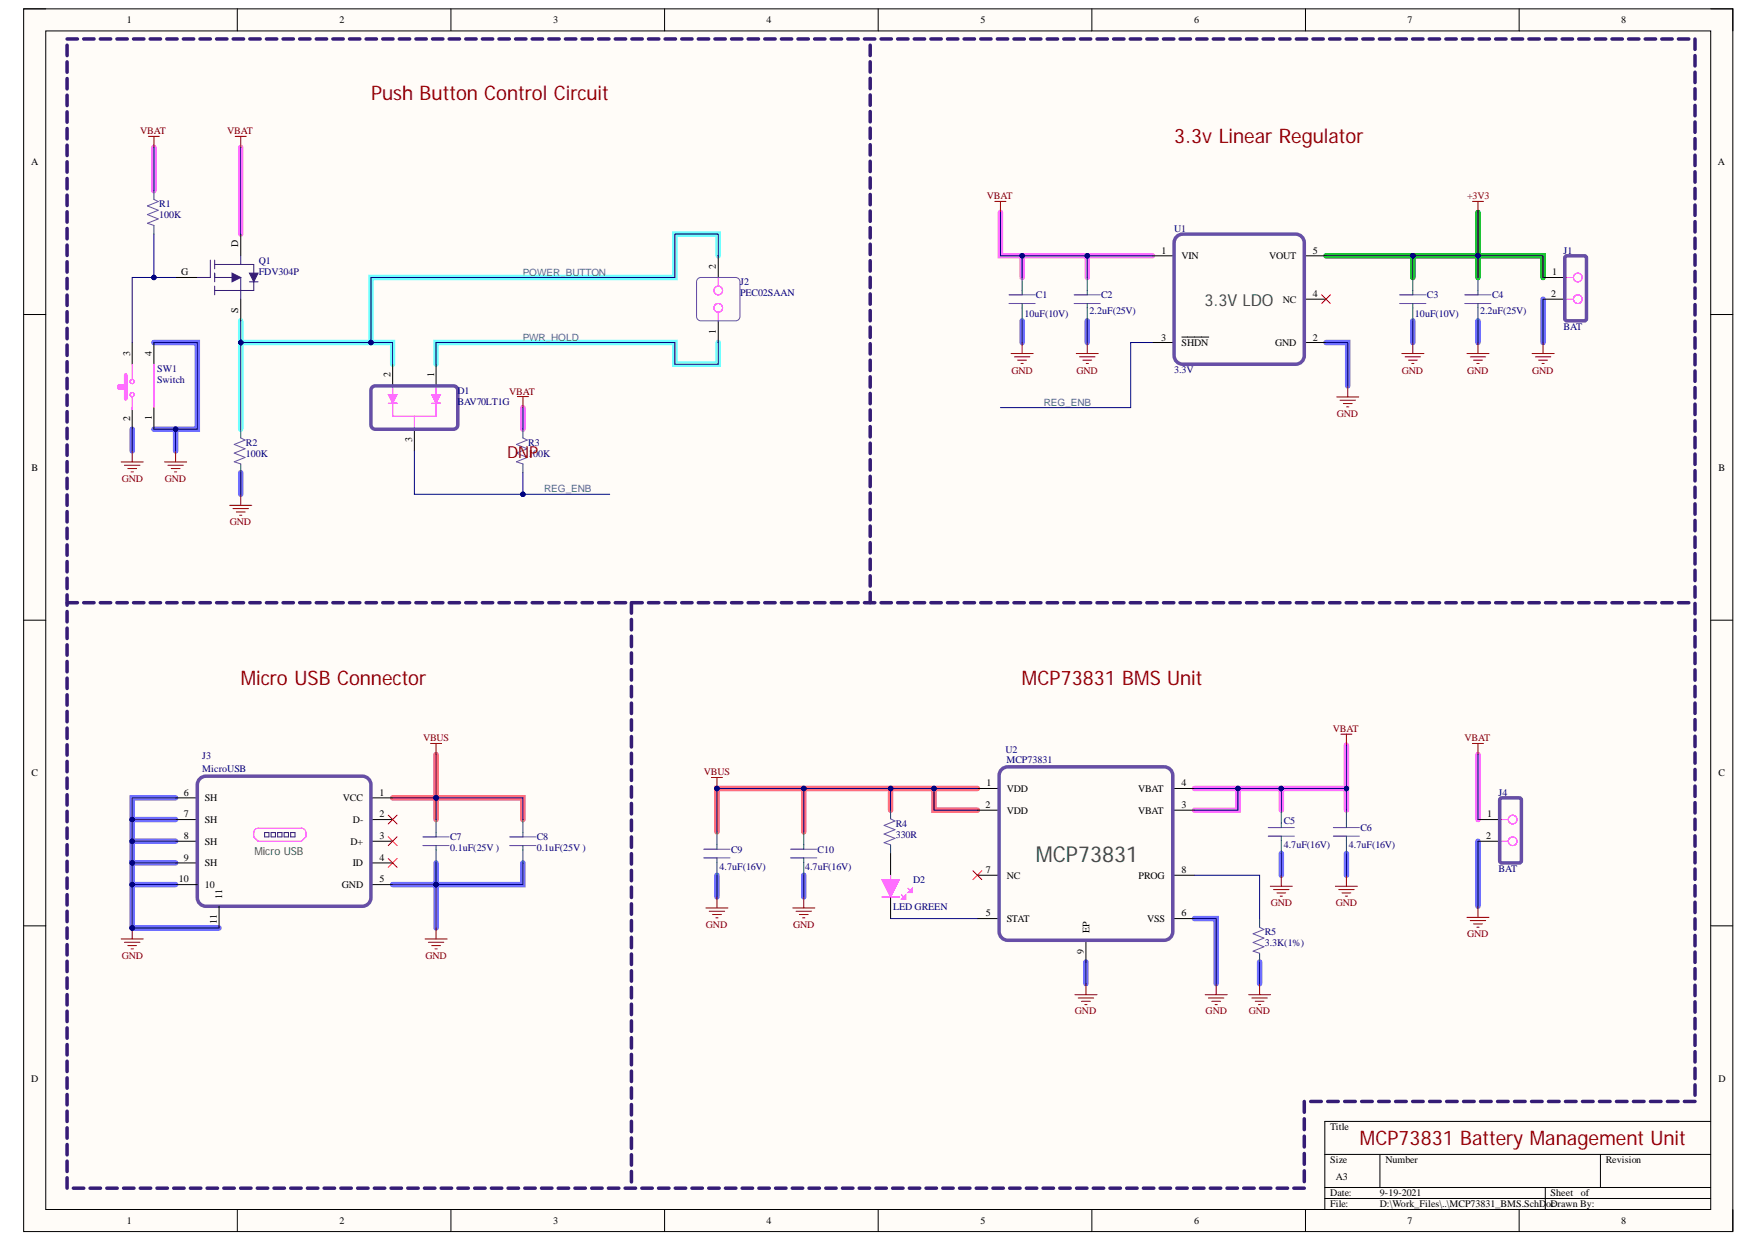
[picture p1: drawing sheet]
<svg xmlns="http://www.w3.org/2000/svg" width="297mm" height="210mm" viewBox="0 0 297 210" stroke-linecap="round" stroke-linejoin="round" font-family="sans-serif">
<defs><g id="words">
<text font-size="3.7" fill="#38761d" x="175" y="145.7">MCP73831</text>
<g font-size="3.4" fill="#980000">
<text x="62.7" y="16.9">Push Button Control Circuit</text>
<text x="198.4" y="24.2">3.3v Linear Regulator</text>
<text x="40.7" y="115.8">Micro USB Connector</text>
<text x="172.7" y="115.8">MCP73831 BMS Unit</text>
<text x="229.8" y="193.5">MCP73831 Battery Management Unit</text>
</g>
<text font-size="2.8" fill="#38761d" x="203.5" y="51.6">3.3V LDO</text>
<text font-size="2.8" fill="#980000" x="85.7" y="77.3">DNP</text>
<text font-size="1.9" fill="#38761d" x="43" y="144.5">Micro USB</text>
<g font-size="1.7">
<text x="21.4" y="3.9">1</text>
<text x="57.4" y="3.9">2</text>
<text x="93.5" y="3.9">3</text>
<text x="129.5" y="3.9">4</text>
<text x="165.6" y="3.9">5</text>
<text x="201.8" y="3.9">6</text>
<text x="237.8" y="3.9">7</text>
<text x="273.9" y="3.9">8</text>
<text x="5.2" y="27.9">A</text>
<text x="290.3" y="27.9">A</text>
<text x="40.3" y="41.8" transform="rotate(-90 40.3 41.8)">D</text>
<text x="30.6" y="46.5">G</text>
<text x="121" y="45.4" transform="rotate(-90 121 45.4)">2</text>
<text x="196.3" y="42.9">1</text>
<text x="199.7" y="43.8">VIN</text>
<text x="214.5" y="43.8">VOUT</text>
<text x="221.8" y="42.9">5</text>
<text x="262.3" y="46.5">1</text>
<text x="40.3" y="52.9" transform="rotate(-90 40.3 52.9)">S</text>
<text x="216.7" y="51.1">NC</text>
<text x="221.8" y="50.2">4</text>
<text x="262.1" y="50.2">2</text>
<text x="121" y="56.4" transform="rotate(-90 121 56.4)">1</text>
<text x="196.2" y="57.6">3</text>
<text x="199.7" y="58.5">SHDN</text>
<text x="215.5" y="58.5">GND</text>
<text x="221.8" y="57.6">2</text>
<text x="22" y="60.1" transform="rotate(-90 22 60.1)">3</text>
<text x="25.6" y="60.1" transform="rotate(-90 25.6 60.1)">4</text>
<text x="66" y="63.7" transform="rotate(-90 66 63.7)">2</text>
<text x="73.3" y="63.7" transform="rotate(-90 73.3 63.7)">1</text>
<text x="22" y="71.2" transform="rotate(-90 22 71.2)">2</text>
<text x="25.6" y="71" transform="rotate(-90 25.6 71)">1</text>
<text x="69.6" y="74.7" transform="rotate(-90 69.6 74.7)">3</text>
<text x="5.3" y="79.5">B</text>
<text x="290.3" y="79.5">B</text>
<text x="5.3" y="131.2">C</text>
<text x="290.3" y="131.2">C</text>
<text x="31" y="134.5">6</text>
<text x="34.6" y="135.4">SH</text>
<text x="57.9" y="135.4">VCC</text>
<text x="64.1" y="134.5">1</text>
<text x="166.5" y="136.6">2</text>
<text x="166.7" y="132.9">1</text>
<text x="170.1" y="133.8">VDD</text>
<text x="170.1" y="137.5">VDD</text>
<text x="192.3" y="137.5">VBAT</text>
<text x="192.3" y="133.8">VBAT</text>
<text x="199.7" y="136.6">3</text>
<text x="199.7" y="132.9">4</text>
<text x="31" y="138.1">7</text>
<text x="31" y="141.8">8</text>
<text x="34.6" y="139">SH</text>
<text x="34.6" y="142.8">SH</text>
<text x="59.2" y="142.8">D+</text>
<text x="59.6" y="139">D-</text>
<text x="64.1" y="138.1">2</text>
<text x="64.1" y="141.8">3</text>
<text x="251.1" y="141.8">2</text>
<text x="251.3" y="138.1">1</text>
<text x="30.2" y="149.1">10</text>
<text x="31" y="145.5">9</text>
<text x="34.6" y="146.4">SH</text>
<text x="59.6" y="146.4">ID</text>
<text x="64.1" y="145.5">4</text>
<text x="64.1" y="149.1">5</text>
<text x="166.6" y="147.6">7</text>
<text x="170.1" y="148.5">NC</text>
<text x="192.4" y="148.5">PROG</text>
<text x="199.7" y="147.6">8</text>
<text x="34.6" y="150">10</text>
<text x="37.6" y="151.9" transform="rotate(-90 37.6 151.9)">11</text>
<text x="57.8" y="150">GND</text>
<text x="166.6" y="154.9">5</text>
<text x="170.1" y="155.8">STAT</text>
<text x="193.8" y="155.8">VSS</text>
<text x="199.7" y="154.9">6</text>
<text x="36.6" y="156.1" transform="rotate(-90 36.6 156.1)">11</text>
<text x="183.2" y="161.2" transform="rotate(-90 183.2 161.2)">9</text>
<text x="184.1" y="157.6" transform="rotate(-90 184.1 157.6)">EP</text>
<text x="5.2" y="182.8">D</text>
<text x="290.3" y="182.8">D</text>
<text x="224.8" y="191">Title</text>
<text x="224.8" y="196.6">Size</text>
<text x="234.1" y="196.6">Number</text>
<text x="271.3" y="196.6">Revision</text>
<text x="224.8" y="202.2">Date:</text>
<text x="225.7" y="199.4">A3</text>
<text x="233.2" y="202.2">9-19-2021</text>
<text x="262" y="202.2">Sheet</text>
<text x="267.1" y="202.2">of</text>
<text x="21.4" y="206.8">1</text>
<text x="57.4" y="206.8">2</text>
<text x="93.5" y="206.8">3</text>
<text x="129.5" y="206.8">4</text>
<text x="165.6" y="206.8">5</text>
<text x="201.8" y="206.8">6</text>
<text x="224.8" y="204.1">File:</text>
<text x="233.2" y="204.1">D:\Work_Files\..\MCP73831_BMS.SchD</text>
<text x="237.8" y="206.8">7</text>
<text x="261.3" y="204.1">oDrawn By:</text>
<text x="262" y="204.1">c</text>
<text x="273.9" y="206.8">8</text>
</g>
<g font-size="1.7" fill="#800000">
<text x="23.7" y="22.7">VBAT</text>
<text x="38.4" y="22.7">VBAT</text>
<text x="166.7" y="33.6">VBAT</text>
<text x="247.9" y="33.6">+3V3</text>
<text x="170.9" y="63.1">GND</text>
<text x="181.9" y="63.1">GND</text>
<text x="236.9" y="63.1">GND</text>
<text x="247.9" y="63.1">GND</text>
<text x="258.9" y="63.1">GND</text>
<text x="86" y="66.7">VBAT</text>
<text x="225.9" y="70.4">GND</text>
<text x="20.6" y="81.4">GND</text>
<text x="27.8" y="81.4">GND</text>
<text x="38.8" y="88.8">GND</text>
<text x="71.5" y="125.3">VBUS</text>
<text x="225.2" y="123.7">VBAT</text>
<text x="247.4" y="125.3">VBAT</text>
<text x="118.9" y="131">VBUS</text>
<text x="214.7" y="153.2">GND</text>
<text x="225.7" y="153.2">GND</text>
<text x="119.3" y="156.8">GND</text>
<text x="134" y="156.8">GND</text>
<text x="247.9" y="158.4">GND</text>
<text x="20.6" y="162">GND</text>
<text x="71.9" y="162">GND</text>
<text x="181.6" y="171.4">GND</text>
<text x="203.7" y="171.4">GND</text>
<text x="211" y="171.4">GND</text>
</g>
<g font-size="1.7" fill="#000080">
<text x="26.9" y="35">R1</text>
<text x="26.9" y="36.9">100K</text>
<text x="198.4" y="39.2">U1</text>
<text x="43.7" y="44.5">Q1</text>
<text x="43.7" y="46.4">FDV304P</text>
<text x="264.2" y="42.9">J1</text>
<text x="125" y="48.2">J2</text>
<text x="125" y="50">PEC02SAAN</text>
<text x="173.1" y="53.5">10uF(10V)</text>
<text x="175" y="50.4">C1</text>
<text x="184.1" y="53.1">2.2uF(25V)</text>
<text x="186" y="50.4">C2</text>
<text x="239.1" y="53.5">10uF(10V)</text>
<text x="241.1" y="50.4">C3</text>
<text x="250.1" y="53.1">2.2uF(25V)</text>
<text x="252.1" y="50.4">C4</text>
<text x="264.2" y="55.7">BAT</text>
<text x="26.6" y="62.9">SW1</text>
<text x="26.6" y="64.7">Switch</text>
<text x="198.4" y="63.1">3.3V</text>
<text x="77.3" y="66.5">D1</text>
<text x="77.3" y="68.4">BAV70LT1G</text>
<text x="41.5" y="75.3">R2</text>
<text x="41.5" y="77.2">100K</text>
<text x="89.3" y="75.3">R3</text>
<text x="89.3" y="77.2">100K</text>
<text x="34.2" y="128.2">J3</text>
<text x="34.2" y="130.5">MicroUSB</text>
<text x="169.9" y="127.3">U2</text>
<text x="170" y="129">MCP73831</text>
<text x="253.2" y="134.5">J4</text>
<text x="76.1" y="142">C7</text>
<text x="76.1" y="143.9">0.1uF(25V )</text>
<text x="90.7" y="142">C8</text>
<text x="90.7" y="143.9">0.1uF(25V )</text>
<text x="151.3" y="139.7">R4</text>
<text x="151.3" y="141.6">330R</text>
<text x="216.9" y="139.2">C5</text>
<text x="216.9" y="143.3">4.7uF(16V)</text>
<text x="227.9" y="143.3">4.7uF(16V)</text>
<text x="229.9" y="140.4">C6</text>
<text x="121.6" y="147">4.7uF(16V)</text>
<text x="123.5" y="144.1">C9</text>
<text x="136" y="147">4.7uF(16V)</text>
<text x="138.1" y="144.1">C10</text>
<text x="154.3" y="149.2">D2</text>
<text x="253.2" y="147.3">BAT</text>
<text x="150.9" y="153.8">LED GREEN</text>
<text x="213.7" y="158">R5</text>
<text x="213.7" y="159.8">3.3K(1%)</text>
</g>
<g font-size="1.7" fill="#45818e">
<text x="88.3" y="46.6">POWER_BUTTON</text>
<text x="88.3" y="57.6">PWR_HOLD</text>
<text x="176.4" y="68.6">REG_ENB</text>
<text x="92" y="83.2">REG_ENB</text>
</g>
</g></defs>
<path d="M4 1.5h288.8v206.6h-288.8z" fill-rule="evenodd" fill="#fffcf8"/>
<path d="M4 1.5h288.8v206.6h-288.8z" fill="none" stroke="#000" stroke-width=".17"/>
<path d="M7.7 5.2h281.4v199.2h-281.4z" fill-rule="evenodd" fill="#fffcf8"/>
<g fill="none" stroke="#000" stroke-width=".17">
<path d="M4 1.5h3.7M7.7 5.2h281.4v199.2h-281.4zM40.1 1.5v3.7M76.2 1.5v3.7M112.3 1.5v3.7M148.4 1.5v3.7M184.5 1.5v3.7M220.6 1.5v3.7M256.7 1.5v3.7M289.1 1.5h3.7v3.7M4 53.2h3.7M289.1 53.2h3.7"/>
<path d="M4 104.8h3.7M289.1 104.8h3.7M165.1 133.3h3.7M165.1 136.9h3.7M198.2 133.3h3.6M198.2 136.9h3.6M4 156.5h3.7M150.5 144.3v3.6M150.5 151.6v3.6M165.1 155.2h3.7M165.1 147.9h3.7M183.5 158.9v3.7"/>
<path d="M198.2 155.2h3.6M198.2 147.9h3.6M289.1 156.5h3.7M223.8 195.1h65.3M233.2 195.1v5.6M270.4 195.1v5.6M289.1 189.5h-65.3v14.9M40.1 204.4v3.7M76.2 204.4v3.7M112.3 204.4v3.7M148.4 204.4v3.7M184.5 204.4v3.7"/>
<path d="M220.6 204.4v3.7M223.8 200.7h65.3M223.8 202.6h65.3M256.7 204.4v3.7M261.1 200.7v3.7M292.8 204.4v3.7"/>
</g>
<g fill="none" stroke="#6e6eff" stroke-width=".93">
<path d="M26 57.9h7.3v14.6h-7.3M172.7 54.2v3.7M183.7 54.2v3.7M224 57.9h3.7v7.3M238.7 54.2v3.7M249.7 54.2v3.7M260.7 50.6v7.3M22.3 72.5v3.7M29.7 72.5v3.7M40.7 79.9v3.6M22.3 138.5h7.4M29.7 134.8h-7.4v11"/>
<path d="M22.3 142.2h7.4M22.3 149.5h7.4M29.7 145.8h-7.4v11h14.7M66.3 149.5h7.4v7.3M73.7 145.8v3.7h14.7v-3.7M121.1 147.9v3.7M135.8 147.9v3.7M201.8 155.2h3.7v11M216.5 144.3v3.6M227.5 144.3v3.6M249.7 142.2v11M183.5 162.6v3.6"/>
<path d="M212.8 162.6v3.6"/>
</g>
<path d="M73.7 127.5v7.3h-7.4M73.7 138.5v-3.7h14.7v3.7M135.8 133.3v7.3M150.5 133.3v3.6M157.8 133.3v3.6h7.3M165.1 133.3h-44v7.3" fill="none" stroke="#ff6e6e" stroke-width=".93"/>
<path d="M26 24.9v7.3M40.7 24.9v14.7M169 35.9v7.3h25.7M172.7 43.2v3.7M183.7 43.2v3.7M88.4 68.9v3.6M201.8 133.3h25.7v3.6M209.2 133.3v3.6h-7.4M216.5 133.3v3.6M227.5 125.9v7.4M249.7 127.5v11" fill="none" stroke="#ff6eff" stroke-width=".93"/>
<path d="M40.7 57.9h25.6v3.7M40.7 54.2v18.3M121.4 57.9v3.7h-7.4v-3.7h-40.3v3.7M121.4 43.2v-3.6h-7.4v7.3h-51.3v11" fill="none" stroke="#6effff" stroke-width=".93"/>
<path d="M249.7 35.9v7.3h11v3.7M224 43.2h25.7v3.7M238.7 43.2v3.7" fill="none" stroke="#00be00" stroke-width=".93"/>
<path d="M169.1 130.2l.7-.5 .5-.1h26.4a1.46 1.46 0 0 1 1.5 1.5v26.3a1.47 1.47 0 0 1-1.5 1.5h-26.4a1.47 1.47 0 0 1-1.5-1.5v-26.3z" fill="none" stroke="#674ea7" stroke-width=".59"/>
<g fill="none" stroke="#800000" stroke-width=".17">
<path d="M119.3 153.4h3.7M119.8 154h2.6M120.4 154.6h1.5M121 155.1h.3M121.1 151.6v1.8M133.9 153.4h3.8M134.5 154h2.6M135.1 154.6h1.5M135.6 155.1h.4M135.8 151.6v1.8M181.6 168.1h3.8M182.2 168.7h2.6"/>
<path d="M182.7 169.2h1.5M183.3 169.8h.4M183.5 166.2v1.9M203.6 168.1h3.8M204.2 168.7h2.6M204.7 169.2h1.5M205.3 169.8h.4M205.5 166.2v1.9"/>
</g>
<path d="M164.4 147.2l1.5 1.5M165.9 147.2l-1.5 1.5" fill="none" stroke="#f00" stroke-width=".17"/>
<path d="M150.5 136.9v1.5M121.1 140.6v2.9M121.1 145v2.9M135.8 140.6v2.9M135.8 145v2.9M150.5 142.8v1.5" fill="none" stroke="#134f5c" stroke-width=".17"/>
<path d="M150.5 138.4l.7 .4-1.8 .7 1.8 .7-1.8 .8 1.8 .7-1.8 .7 1.1 .4M118.9 143.5h4.4M118.9 145h4.4M133.6 143.5h4.4M133.6 145h4.4" fill="none" stroke="#674ea7" stroke-width=".17"/>
<path d="M150.5 147.9v3.7" fill="none" stroke="#f0f" stroke-width=".17"/>
<path d="M149 148.7h2.9h-1.4h1.4l-1.4 2.9z" fill-rule="evenodd" fill="#f0f"/>
<path d="M149 148.7h2.9h-1.4h1.4l-1.4 2.9zM149 151.6h2.9M152.3 151.2l.7 .7" fill="none" stroke="#f0f" stroke-width=".17"/>
<path d="M153 151.2v.7h-.7z" fill="#f0f"/>
<path d="M153 151.2v.7h-.7zM153.4 150.1l.7 .8" fill="none" stroke="#f0f" stroke-width=".17"/>
<path d="M154.1 150.1v.8h-.7z" fill="#f0f"/>
<path d="M154.1 150.1v.8h-.7z" fill="none" stroke="#f0f" stroke-width=".17"/>
<path d="M216.5 136.9v3M227.5 136.9v3M212.8 155.2v1.5M216.5 141.3v3M227.5 141.3v3M212.8 161.1v1.5" fill="none" stroke="#134f5c" stroke-width=".17"/>
<path d="M214.3 139.9h4.4M225.3 139.9h4.4M212.8 156.7l.8 .4-1.9 .7 1.9 .7-1.9 .8 1.9 .7-1.9 .8 1.1 .3M214.3 141.3h4.4M225.3 141.3h4.4" fill="none" stroke="#674ea7" stroke-width=".17"/>
<g fill="none" stroke="#800000" stroke-width=".17">
<path d="M120.2 131.4h1.9M121.1 131.4v1.9M226.6 124.1h1.8M227.5 124.1v1.8M214.6 149.8h3.8M215.2 150.3h2.6M215.7 150.9h1.5M216.3 151.5h.4M216.5 147.9v1.9M225.6 149.8h3.8M226.2 150.3h2.6M226.8 150.9h1.4"/>
<path d="M227.3 151.5h.4M227.5 147.9v1.9M211 168.1h3.7M211.5 168.7h2.6M212.1 169.2h1.5M212.6 169.8h.4M212.8 166.2v1.9"/>
</g>
<circle cx="121.1" cy="133.3" r=".37" fill="#000080"/>
<circle cx="121.1" cy="133.3" r=".37" fill="none" stroke="#000080" stroke-width=".17"/>
<path d="M40.7 39.6v3.6M29.7 46.9h3.6M40.7 50.6v3.6" fill="none" stroke="#000" stroke-width=".17"/>
<path d="M35.5 44v2.9h-2.2M36.3 44v1.4M36.3 46.2v1.4M36.3 48.4v1.4M36.3 46.9h4.4v3.7M36.3 49.1h4.4M40.7 43.2v1.5h-4.4" fill="none" stroke="#351c75" stroke-width=".17"/>
<path d="M39.2 46.2l1.5 .7-1.5 .7z" fill="#351c75"/>
<path d="M39.2 46.2l1.5 .7-1.5 .7zM40.7 44.7h2.2v4.4h-2.2" fill="none" stroke="#351c75" stroke-width=".17"/>
<path d="M42.1 46.2h1.5l-.7 1.4z" fill="#351c75"/>
<path d="M42.1 46.2h1.5l-.7 1.4zM42.1 47.6h1.5" fill="none" stroke="#351c75" stroke-width=".17"/>
<path d="M66.3 61.6v3.6M70 72.5v3.7M73.7 61.6v3.6" fill="none" stroke="#000" stroke-width=".17"/>
<path d="M66.3 65.2v5.1h7.4v-5.1M70 70.3v2.2" fill="none" stroke="#f0f" stroke-width=".17"/>
<path d="M72.9 66.7h1.5h-.7h.7l-.7 1.4z" fill-rule="evenodd" fill="#f0f"/>
<path d="M72.9 66.7h1.5h-.7h.7l-.7 1.4z" fill="none" stroke="#f0f" stroke-width=".17"/>
<path d="M65.6 66.7h1.5h-.8h.8l-.8 1.4z" fill-rule="evenodd" fill="#f0f"/>
<g fill="none" stroke="#f0f" stroke-width=".17">
<path d="M22.3 61.6v2.5M22.3 67v2.2M26 61.6v7.3M65.6 66.7h1.5h-.8h.8l-.8 1.4zM65.6 68.1h1.5M72.9 68.1h1.5M253.4 138.5h1.5M43.1 140.2l.5-.2h7.3a.74 .74 0 0 1 .8 .7v.7l-.8 .8h-7.3l-.7-.8v-.7zM253.4 142.2h1.5"/>
<circle cx="22.3" cy="64.5" r=".35"/>
<circle cx="22.3" cy="66.7" r=".35"/>
<circle cx="255.6" cy="138.5" r=".73"/>
<circle cx="255.6" cy="142.2" r=".73"/>
</g>
<path d="M199 39.8l.8-.2h19.1a1.46 1.46 0 0 1 1.5 1.4v19.1a1.46 1.46 0 0 1-1.5 1.5h-19.1a1.46 1.46 0 0 1-1.4-1.5v-19.1l.1-.4zM62.9 65.4l.5-.2h13.2a.73 .73 0 0 1 .7 .8v5.8a.73 .73 0 0 1-.7 .7h-13.2a.74 .74 0 0 1-.7-.7v-5.8zM33.6 131.8l.7-.5 .5-.1h26.4a1.47 1.47 0 0 1 1.5 1.4v19.1a1.46 1.46 0 0 1-1.5 1.5h-26.4a1.47 1.47 0 0 1-1.5-1.5v-19.1zM253.6 134.9l3.1-.1 .3 .2 .1 10.5-.2 .3h-3.1l-.4-.1v-10.5z" fill="none" stroke="#674ea7" stroke-width=".59"/>
<path d="M172.7 46.9v2.9M172.7 51.3v2.9M183.7 46.9v2.9M183.7 51.3v2.9M238.7 46.9v2.9M238.7 51.3v2.9M249.7 46.9v2.9M249.7 51.3v2.9M40.7 72.5v1.5M40.7 78.4v1.5M88.4 72.5v1.5M88.4 78.4v1.5" fill="none" stroke="#134f5c" stroke-width=".17"/>
<path d="M170.5 49.8h4.4M170.5 51.3h4.4M181.5 49.8h4.4M181.5 51.3h4.4M236.5 49.8h4.4M236.5 51.3h4.4M247.5 49.8h4.4M247.5 51.3h4.4M40.7 74l.7 .4-1.8 .7 1.8 .7-1.8 .8 1.8 .7-1.8 .7 1.1 .4M88.4 74l.7 .4-1.8 .7 1.8 .7-1.8 .8 1.8 .7-1.8 .7 1.1 .4" fill="none" stroke="#674ea7" stroke-width=".17"/>
<g fill="none" stroke="#800000" stroke-width=".17">
<path d="M25.1 23h1.8M26 23v1.9M168.1 34h1.9M169 34v1.9M248.8 34h1.9M249.7 34v1.9M170.8 59.7h3.8M172.7 57.9v1.8M181.8 59.7h3.8M183.7 57.9v1.8M236.9 59.7h3.7M238.7 57.9v1.8"/>
<path d="M247.9 59.7h3.7M249.7 57.9v1.8M20.5 78.1h3.7M21 78.6h2.6M21.6 79.2h1.5M22.1 79.8h.4M22.3 76.2v1.9M27.8 78.1h3.7M28.4 78.6h2.6M28.9 79.2h1.5M29.5 79.8h.4M29.7 76.2v1.9"/>
<path d="M87.4 67h1.9M88.4 67v1.9M171.4 60.3h2.6M172 60.9h1.4M172.5 61.4h.4M182.4 60.3h2.6M183 60.9h1.5M183.5 61.4h.4M225.9 67.1h3.7M226.4 67.6h2.6M227 68.2h1.5M227.5 68.8h.4"/>
<path d="M227.7 65.2v1.9M237.4 60.3h2.6M238 60.9h1.5M238.5 61.4h.4M248.4 60.3h2.6M249 60.9h1.5M249.5 61.4h.4M38.8 85.4h3.7M39.4 86h2.6M39.9 86.5h1.5M40.5 87.1h.4M40.7 83.5v1.9"/>
<path d="M248.8 125.6h1.9M249.7 125.6v1.9M20.5 158.7h3.7M21 159.3h2.6M21.6 159.8h1.5M22.3 156.8v1.9M247.9 155h3.7M248.4 155.6h2.6M249 156.1h1.5M249.5 156.7h.4M249.7 153.2v1.8M22.1 160.4h.4"/>
</g>
<g fill="none" stroke="#000" stroke-width=".17">
<path d="M22.3 57.9v3.7M26 57.9v3.7M194.7 43.2h3.7M194.7 57.9h3.7M199.7 57h4.5M220.4 43.2h3.6M220.4 57.9h3.6M220.4 50.6h3.6M22.3 68.9v3.6M26 68.9v3.6M29.7 138.5h3.6M29.7 134.8h3.6"/>
<path d="M62.7 138.5h3.6M62.7 134.8h3.6M249.7 138.5h3.7M29.7 142.2h3.6M29.7 145.8h3.6M29.7 149.5h3.6M37 153.2v3.6M62.7 142.2h3.6M62.7 145.8h3.6M62.7 149.5h3.6M249.7 142.2h3.7"/>
</g>
<path d="M21.2 63.4v4M21.2 65.2h-1.1v.4h1.1" fill="none" stroke="#f0f" stroke-width=".59"/>
<path d="M223.3 49.8l1.5 1.5M224.8 49.8l-1.5 1.5" fill="none" stroke="#f00" stroke-width=".17"/>
<path d="M44.7 140.7h.7v.7h-.7zM45.8 140.7h.7v.7h-.7zM46.9 140.7h.7v.7h-.7zM48 140.7h.7v.7h-.7zM49.1 140.7h.7v.7h-.7z" fill="none" stroke="#351c75" stroke-width=".17"/>
<circle cx="22.3" cy="156.8" r=".37" fill="#000080"/>
<g fill="none" stroke="#000080" stroke-width=".17">
<path d="M157.8 133.3v3.6h7.3M121.1 147.9v3.7M135.8 147.9v3.7M201.8 155.2h3.7v11M183.5 162.6v3.6"/>
<circle cx="22.3" cy="156.8" r=".37"/>
</g>
<g fill="none" stroke="#800000" stroke-width=".17">
<path d="M39.7 23h1.9M40.7 23v1.9M258.9 59.7h3.7M260.7 57.9v1.8M259.4 60.3h2.6M260 60.9h1.5M260.5 61.4h.4M72.7 125.6h1.9M73.7 125.6v1.9M71.8 158.7h3.7M72.4 159.3h2.6M72.9 159.8h1.5"/>
<path d="M73.7 156.8v1.9M73.5 160.4h.4"/>
</g>
<path d="M65.6 137.8l1.5 1.5M67.1 137.8l-1.5 1.5M65.6 145.1l1.5 1.5M65.6 141.4l1.5 1.5M67.1 145.1l-1.5 1.5M67.1 141.4l-1.5 1.5" fill="none" stroke="#f00" stroke-width=".17"/>
<path d="M26 32.2v1.5M26 38.1v1.5M73.7 138.5v2.9M88.4 138.5v2.9M73.7 142.9v2.9M88.4 142.9v2.9" fill="none" stroke="#134f5c" stroke-width=".17"/>
<path d="M26 33.7l.7 .4-1.8 .7 1.8 .7-1.8 .8 1.8 .7-1.8 .7 1.1 .4M71.5 141.4h4.4M71.5 142.9h4.4M86.2 141.4h4.4M86.2 142.9h4.4" fill="none" stroke="#674ea7" stroke-width=".17"/>
<path d="M260.7 46.9h3.7M260.7 50.6h3.7" fill="none" stroke="#000" stroke-width=".17"/>
<g fill="none" stroke="#f0f" stroke-width=".17">
<path d="M264.4 46.9h1.5M264.4 50.6h1.5"/>
<circle cx="266.6" cy="50.6" r=".74"/>
<circle cx="266.6" cy="46.9" r=".74"/>
<circle cx="266.6" cy="46.9" r=".73"/>
<circle cx="266.6" cy="50.6" r=".73"/>
</g>
<path d="M264.4 43.4l.4-.2h2.9l.3 .2 .1 10.5-.2 .3h-3.1l-.4-.2z" fill="none" stroke="#674ea7" stroke-width=".59"/>
<circle cx="157.8" cy="133.3" r=".37" fill="#000080"/>
<g fill="none" stroke="#000080" stroke-width=".17">
<path d="M135.8 133.3v7.3"/>
<circle cx="157.8" cy="133.3" r=".37"/>
</g>
<circle cx="135.8" cy="133.3" r=".37" fill="#000080"/>
<g fill="none" stroke="#000080" stroke-width=".17">
<path d="M150.5 133.3v3.6"/>
<circle cx="135.8" cy="133.3" r=".37"/>
</g>
<circle cx="150.5" cy="133.3" r=".37" fill="#000080"/>
<g fill="none" stroke="#000080" stroke-width=".17">
<path d="M209.2 133.3v3.6h-7.4M150.5 155.2h14.6"/>
<circle cx="150.5" cy="133.3" r=".37"/>
</g>
<circle cx="209.2" cy="133.3" r=".37" fill="#000080"/>
<g fill="none" stroke="#000080" stroke-width=".17">
<path d="M216.5 133.3v3.6M201.8 147.9h11v7.3M212.8 162.6v3.6"/>
<circle cx="209.2" cy="133.3" r=".37"/>
</g>
<circle cx="216.5" cy="133.3" r=".37" fill="#000080"/>
<g fill="none" stroke="#000080" stroke-width=".17">
<path d="M227.5 125.9v7.4M216.5 144.3v3.6M227.5 144.3v3.6"/>
<circle cx="216.5" cy="133.3" r=".37"/>
</g>
<circle cx="227.5" cy="133.3" r=".37" fill="#000080"/>
<g fill="none" stroke="#000080" stroke-width=".17">
<path d="M22.3 72.5v3.7M40.7 79.9v3.6M88.4 79.9v3.6"/>
<circle cx="227.5" cy="133.3" r=".37"/>
</g>
<circle cx="88.4" cy="83.5" r=".37" fill="#000080"/>
<g fill="none" stroke="#000080" stroke-width=".17">
<path d="M40.7 57.9h25.6v3.7M88.4 68.9v3.6"/>
<circle cx="88.4" cy="83.5" r=".37"/>
</g>
<circle cx="40.7" cy="57.9" r=".37" fill="#000080"/>
<circle cx="40.7" cy="57.9" r=".37" fill="none" stroke="#000080" stroke-width=".17"/>
<circle cx="62.7" cy="57.9" r=".37" fill="#000080"/>
<g fill="none" stroke="#000080" stroke-width=".17">
<path d="M70 76.2v7.3h33"/>
<circle cx="62.7" cy="57.9" r=".37"/>
</g>
<circle cx="88.4" cy="83.5" r=".37" fill="#000080"/>
<g fill="none" stroke="#000080" stroke-width=".17">
<path d="M40.7 54.2v18.3"/>
<circle cx="88.4" cy="83.5" r=".37"/>
</g>
<circle cx="40.7" cy="57.9" r=".37" fill="#000080"/>
<g fill="none" stroke="#000080" stroke-width=".17">
<path d="M26 57.9h7.3v14.6h-7.3"/>
<circle cx="40.7" cy="57.9" r=".37"/>
</g>
<circle cx="29.7" cy="72.5" r=".37" fill="#000080"/>
<g fill="none" stroke="#000080" stroke-width=".17">
<path d="M29.7 72.5v3.7"/>
<circle cx="29.7" cy="72.5" r=".37"/>
</g>
<circle cx="29.7" cy="72.5" r=".37" fill="#000080"/>
<g fill="none" stroke="#000080" stroke-width=".17">
<path d="M172.7 43.2v3.7M224 57.9h3.7v7.3M249.7 127.5v11M249.7 142.2v11"/>
<circle cx="29.7" cy="72.5" r=".37"/>
</g>
<circle cx="172.7" cy="43.2" r=".37" fill="#000080"/>
<g fill="none" stroke="#000080" stroke-width=".17">
<path d="M183.7 43.2v3.7"/>
<circle cx="172.7" cy="43.2" r=".37"/>
</g>
<circle cx="183.7" cy="43.2" r=".37" fill="#000080"/>
<g fill="none" stroke="#000080" stroke-width=".17">
<path d="M172.7 54.2v3.7M183.7 54.2v3.7M238.7 43.2v3.7"/>
<circle cx="183.7" cy="43.2" r=".37"/>
</g>
<circle cx="238.7" cy="43.2" r=".37" fill="#000080"/>
<g fill="none" stroke="#000080" stroke-width=".17">
<path d="M249.7 35.9v7.3M238.7 54.2v3.7M249.7 54.2v3.7"/>
<circle cx="238.7" cy="43.2" r=".37"/>
</g>
<circle cx="249.7" cy="43.2" r=".37" fill="#000080"/>
<g fill="none" stroke="#000080" stroke-width=".17">
<path d="M169 35.9v7.3h25.7"/>
<circle cx="249.7" cy="43.2" r=".37"/>
</g>
<circle cx="172.7" cy="43.2" r=".37" fill="#000080"/>
<circle cx="172.7" cy="43.2" r=".37" fill="none" stroke="#000080" stroke-width=".17"/>
<circle cx="183.7" cy="43.2" r=".37" fill="#000080"/>
<g fill="none" stroke="#000080" stroke-width=".17">
<path d="M224 43.2h25.7v3.7"/>
<circle cx="183.7" cy="43.2" r=".37"/>
</g>
<circle cx="238.7" cy="43.2" r=".37" fill="#000080"/>
<circle cx="238.7" cy="43.2" r=".37" fill="none" stroke="#000080" stroke-width=".17"/>
<circle cx="249.7" cy="43.2" r=".37" fill="#000080"/>
<g fill="none" stroke="#000080" stroke-width=".17">
<path d="M194.7 57.9h-3.7v11h-22M165.1 133.3h-44v7.3"/>
<circle cx="249.7" cy="43.2" r=".37"/>
</g>
<circle cx="121.1" cy="133.3" r=".37" fill="#000080"/>
<circle cx="121.1" cy="133.3" r=".37" fill="none" stroke="#000080" stroke-width=".17"/>
<circle cx="135.8" cy="133.3" r=".37" fill="#000080"/>
<circle cx="135.8" cy="133.3" r=".37" fill="none" stroke="#000080" stroke-width=".17"/>
<circle cx="150.5" cy="133.3" r=".37" fill="#000080"/>
<circle cx="150.5" cy="133.3" r=".37" fill="none" stroke="#000080" stroke-width=".17"/>
<circle cx="157.8" cy="133.3" r=".37" fill="#000080"/>
<g fill="none" stroke="#000080" stroke-width=".17">
<path d="M201.8 133.3h25.7v3.6"/>
<circle cx="157.8" cy="133.3" r=".37"/>
</g>
<circle cx="209.2" cy="133.3" r=".37" fill="#000080"/>
<circle cx="209.2" cy="133.3" r=".37" fill="none" stroke="#000080" stroke-width=".17"/>
<circle cx="216.5" cy="133.3" r=".37" fill="#000080"/>
<circle cx="216.5" cy="133.3" r=".37" fill="none" stroke="#000080" stroke-width=".17"/>
<circle cx="227.5" cy="133.3" r=".37" fill="#000080"/>
<circle cx="227.5" cy="133.3" r=".37" fill="none" stroke="#000080" stroke-width=".17"/>
<path d="M22.3 142.2h7.4" fill="none" stroke="#351c75" stroke-width=".17"/>
<circle cx="22.3" cy="142.2" r=".37" fill="#000080"/>
<circle cx="22.3" cy="142.2" r=".37" fill="none" stroke="#000080" stroke-width=".17"/>
<path d="M22.3 138.5h7.4" fill="none" stroke="#351c75" stroke-width=".17"/>
<circle cx="22.3" cy="138.5" r=".37" fill="#000080"/>
<g fill="none" stroke="#000080" stroke-width=".17">
<path d="M22.3 156.8h14.7"/>
<circle cx="22.3" cy="138.5" r=".37"/>
</g>
<circle cx="22.3" cy="156.8" r=".37" fill="#000080"/>
<g fill="none" stroke="#000080" stroke-width=".17">
<path d="M22.3 149.5h7.4"/>
<circle cx="22.3" cy="156.8" r=".37"/>
</g>
<circle cx="22.3" cy="149.5" r=".37" fill="#000080"/>
<g fill="none" stroke="#000080" stroke-width=".17">
<path d="M26 24.9v7.3M40.7 24.9v14.7M26 46.9h-3.7v11"/>
<circle cx="22.3" cy="149.5" r=".37"/>
</g>
<circle cx="26" cy="46.9" r=".37" fill="#000080"/>
<g fill="none" stroke="#000080" stroke-width=".17">
<path d="M26 39.6v7.3h3.7"/>
<circle cx="26" cy="46.9" r=".37"/>
</g>
<circle cx="26" cy="46.9" r=".37" fill="#000080"/>
<g fill="none" stroke="#000080" stroke-width=".17">
<path d="M249.7 43.2h11v3.7"/>
<circle cx="26" cy="46.9" r=".37"/>
</g>
<circle cx="249.7" cy="43.2" r=".37" fill="#000080"/>
<g fill="none" stroke="#000080" stroke-width=".17">
<path d="M260.7 50.6v7.3"/>
<circle cx="249.7" cy="43.2" r=".37"/>
</g>
<path d="M66.3 149.5h7.4v7.3" fill="none" stroke="#351c75" stroke-width=".17"/>
<circle cx="73.7" cy="149.5" r=".37" fill="#000080"/>
<circle cx="73.7" cy="149.5" r=".37" fill="none" stroke="#000080" stroke-width=".17"/>
<circle cx="73.7" cy="149.5" r=".37" fill="#000080"/>
<circle cx="73.7" cy="149.5" r=".37" fill="none" stroke="#000080" stroke-width=".17"/>
<path d="M73.7 127.5v7.3h-7.4" fill="none" stroke="#351c75" stroke-width=".17"/>
<circle cx="73.7" cy="134.8" r=".37" fill="#000080"/>
<circle cx="73.7" cy="134.8" r=".37" fill="none" stroke="#000080" stroke-width=".17"/>
<circle cx="73.7" cy="134.8" r=".37" fill="#000080"/>
<g fill="none" stroke="#000080" stroke-width=".17">
<path d="M73.7 145.8v3.7h14.7v-3.7"/>
<circle cx="73.7" cy="134.8" r=".37"/>
</g>
<circle cx="73.7" cy="149.5" r=".37" fill="#000080"/>
<circle cx="73.7" cy="149.5" r=".37" fill="none" stroke="#000080" stroke-width=".17"/>
<circle cx="73.7" cy="149.5" r=".37" fill="#000080"/>
<g fill="none" stroke="#000080" stroke-width=".17">
<path d="M73.7 138.5v-3.7h14.7v3.7"/>
<circle cx="73.7" cy="149.5" r=".37"/>
</g>
<circle cx="73.7" cy="134.8" r=".37" fill="#000080"/>
<circle cx="73.7" cy="134.8" r=".37" fill="none" stroke="#000080" stroke-width=".17"/>
<circle cx="73.7" cy="134.8" r=".37" fill="#000080"/>
<g fill="none" stroke="#000080" stroke-width=".17">
<path d="M121.4 57.9v3.7h-7.4v-3.7h-40.3v3.7M121.4 43.2v-3.6h-7.4v7.3h-51.3v11"/>
<circle cx="73.7" cy="134.8" r=".37"/>
</g>
<g fill="none" stroke="#351c75" stroke-width=".59">
<path d="M11.3 7.6v1.8M11.3 10.5v1.7M11.3 13.3v1.7M11.3 16.1v1.7M11.3 18.9v1.8M11.3 6.6h1.8M14.1 6.6h1.8M16.9 6.6h1.8M19.8 6.6h1.7M22.6 6.6h1.7M25.4 6.6h1.7M28.2 6.6h1.7"/>
<path d="M31 6.6h1.7M33.8 6.6h1.7M36.6 6.6h1.7M39.4 6.6h1.8M42.2 6.6h1.8M45 6.6h1.8M47.8 6.6h1.8M50.6 6.6h1.8M53.4 6.6h1.8M56.2 6.6h1.8M59 6.6h1.8M61.9 6.6h1.7"/>
<path d="M64.7 6.6h1.7M67.5 6.6h1.7M70.3 6.6h1.7M73.1 6.6h1.7M75.9 6.6h1.7M78.7 6.6h1.7M81.5 6.6h1.8M84.3 6.6h1.8M87.1 6.6h1.8M89.9 6.6h1.8M92.7 6.6h1.8M95.5 6.6h1.8"/>
<path d="M98.3 6.6h1.8M101.1 6.6h1.8M104 6.6h1.7M106.8 6.6h1.7M109.6 6.6h1.7M112.4 6.6h1.7M115.2 6.6h1.7M118 6.6h1.7M120.8 6.6h1.8M123.6 6.6h1.8M126.4 6.6h1.8M129.2 6.6h1.8"/>
<path d="M132 6.6h1.8M134.8 6.6h1.8M137.6 6.6h1.8M140.4 6.6h1.8M143.3 6.6h1.7M146.1 6.6h1.7M147 7.6v1.8M147 10.4v1.8M147 13.2v1.8M147 16v1.8M147 18.8v1.8M148.9 6.6h1.7"/>
<path d="M151.7 6.6h1.7M154.5 6.6h1.7M157.3 6.6h1.7M160.1 6.6h1.7M162.9 6.6h1.8M165.7 6.6h1.8M168.5 6.6h1.8M171.3 6.6h1.8M174.1 6.6h1.8M176.9 6.6h1.8M179.7 6.6h1.8M182.6 6.6h1.7"/>
<path d="M185.4 6.6h1.7M188.2 6.6h1.7M191 6.6h1.7M193.8 6.6h1.7M196.6 6.6h1.7M199.4 6.6h1.7M202.2 6.6h1.7M205 6.6h1.8M207.8 6.6h1.8M210.6 6.6h1.8M213.4 6.6h1.8M216.2 6.6h1.8"/>
<path d="M219 6.6h1.8M221.8 6.6h1.8M224.6 6.6h1.8M227.5 6.6h1.7M230.3 6.6h1.7M233.1 6.6h1.7M235.9 6.6h1.7M238.7 6.6h1.7M241.5 6.6h1.7M244.3 6.6h1.8M247.1 6.6h1.8M249.9 6.6h1.8"/>
<path d="M252.7 6.6h1.8M255.5 6.6h1.8M258.3 6.6h1.8M261.1 6.6h1.8M263.9 6.6h1.8M266.7 6.6h1.8M269.6 6.6h1.7M272.4 6.6h1.7M275.2 6.6h1.7M278 6.6h1.7M280.8 6.6h1.7M283.6 6.6h1.7"/>
<path d="M286.4 6.6v1.7M286.4 9.4v1.7M286.4 12.2v1.8M286.4 15v1.8M286.4 17.8v1.8M11.3 21.7v1.8M11.3 24.5v1.8M11.3 27.3v1.8M11.3 30.2v1.7M11.3 33v1.7M11.3 35.8v1.7M11.3 38.6v1.8"/>
<path d="M147 21.6v1.8M147 24.5v1.7M147 27.3v1.7M147 30.1v1.7M147 32.9v1.7M147 35.7v1.7M147 38.5v1.7M286.4 20.6v1.8M286.4 23.4v1.8M286.4 26.2v1.8M286.4 29v1.8M286.4 31.8v1.8"/>
<path d="M286.4 34.6v1.8M286.4 37.5v1.7M11.3 41.4v1.8M11.3 44.2v1.8M11.3 47v1.8M11.3 49.9v1.7M11.3 52.7v1.7M11.3 55.5v1.7M11.3 58.3v1.8M147 41.3v1.7M147 44.1v1.7M147 46.9v1.7"/>
<path d="M147 49.7v1.7M147 52.5v1.7M147 55.3v1.7M147 58.1v1.7M286.4 40.3v1.7M286.4 43.1v1.7M286.4 45.9v1.7M286.4 48.7v1.7M286.4 51.5v1.7M286.4 54.3v1.7M286.4 57.1v1.7M286.4 59.9v1.8"/>
<path d="M11.3 61.1v1.8M11.3 63.9v1.8M11.3 66.7v1.8M11.3 69.6v1.7M11.3 72.4v1.7M11.3 75.2v1.8M11.3 78v1.8M147 60.9v1.7M147 63.7v1.7M147 66.5v1.7M147 69.3v1.7M147 72.1v1.7"/>
<path d="M147 74.9v1.7M147 77.7v1.7M286.4 62.7v1.8M286.4 65.5v1.8M286.4 68.3v1.8M286.4 71.1v1.8M286.4 73.9v1.8M286.4 76.7v1.8M286.4 79.5v1.8M11.3 80.8v1.8M11.3 83.6v1.8M11.3 86.5v1.7"/>
<path d="M11.3 89.3v1.7M11.3 92.1v1.7M11.3 94.9v1.8M11.3 97.7v1.8M147 80.5v1.7M147 83.3v1.7M147 86.1v1.7M147 88.9v1.8M147 91.7v1.8M147 94.5v1.8M147 97.3v1.8M286.4 82.3v1.8"/>
<path d="M286.4 85.1v1.8M286.4 87.9v1.8M286.4 90.8v1.7M286.4 93.6v1.7M286.4 96.4v1.7M286.4 99.2v1.7M11.3 100.5v1.8M11.3 103.3v1.8M11.3 106.2v1.7M11.3 109v1.7M11.3 111.8v1.7M11.3 114.6v1.8"/>
<path d="M11.3 117.4v1.8M11.3 101.9h1.8M14.1 101.9h1.8M16.9 101.9h1.8M19.8 101.9h1.7M22.6 101.9h1.7M25.4 101.9h1.7M28.2 101.9h1.7M31 101.9h1.7M33.8 101.9h1.7M36.6 101.9h1.7M39.4 101.9h1.8"/>
<path d="M42.2 101.9h1.8M45 101.9h1.8M47.8 101.9h1.8M50.6 101.9h1.8M53.4 101.9h1.8M56.2 101.9h1.8M59 101.9h1.8M61.9 101.9h1.7M64.7 101.9h1.7M67.5 101.9h1.7M70.3 101.9h1.7M73.1 101.9h1.7"/>
<path d="M75.9 101.9h1.7M78.7 101.9h1.7M81.5 101.9h1.8M84.3 101.9h1.8M87.1 101.9h1.8M89.9 101.9h1.8M92.7 101.9h1.8M95.5 101.9h1.8M98.3 101.9h1.8M101.1 101.9h1.8M104 101.9h1.7M106.7 101.9v1.7"/>
<path d="M106.7 104.7v1.8M106.7 107.5v1.8M106.7 110.3v1.8M106.7 113.2v1.7M106.7 116v1.8M106.7 118.8v1.8M106.8 101.9h1.7M109.6 101.9h1.7M112.4 101.9h1.7M115.2 101.9h1.7M118 101.9h1.7M120.8 101.9h1.8"/>
<path d="M123.6 101.9h1.8M126.4 101.9h1.8M129.2 101.9h1.8M132 101.9h1.8M134.8 101.9h1.8M137.6 101.9h1.8M140.4 101.9h1.8M143.3 101.9h1.7M146.1 101.9h1.7M147 100.1v1.8M148.9 101.9h1.7M151.7 101.9h1.7"/>
<path d="M154.5 101.9h1.7M157.3 101.9h1.7M160.1 101.9h1.7M162.9 101.9h1.8M165.7 101.9h1.8M168.5 101.9h1.8M171.3 101.9h1.8M174.1 101.9h1.8M176.9 101.9h1.8M179.7 101.9h1.8M182.6 101.9h1.7M185.4 101.9h1.7"/>
<path d="M188.2 101.9h1.7M191 101.9h1.7M193.8 101.9h1.7M196.6 101.9h1.7M199.4 101.9h1.7M202.2 101.9h1.7M205 101.9h1.8M207.8 101.9h1.8M210.6 101.9h1.8M213.4 101.9h1.8M216.2 101.9h1.8M219 101.9h1.8"/>
<path d="M221.8 101.9h1.8M224.6 101.9h1.8M227.5 101.9h1.7M230.3 101.9h1.7M233.1 101.9h1.7M235.9 101.9h1.7M238.7 101.9h1.7M241.5 101.9h1.7M244.3 101.9h1.8M247.1 101.9h1.8M249.9 101.9h1.8M252.7 101.9h1.8"/>
<path d="M255.5 101.9h1.8M258.3 101.9h1.8M261.1 101.9h1.8M263.9 101.9h1.8M266.7 101.9h1.8M269.6 101.9h1.7M272.4 101.9h1.7M275.2 101.9h1.7M278 101.9h1.7M280.8 101.9h1.7M283.6 101.9h1.7M286.4 102v1.7"/>
<path d="M286.4 104.8v1.7M286.4 107.6v1.7M286.4 110.4v1.7M286.4 113.2v1.8M286.4 116v1.8M286.4 118.8v1.8M11.3 120.2v1.8M11.3 123v1.8M11.3 125.9v1.7M11.3 128.7v1.7M11.3 131.5v1.7M11.3 134.3v1.8"/>
<path d="M11.3 137.1v1.8M11.3 139.9v1.8M106.7 121.7v1.7M106.7 124.5v1.7M106.7 127.3v1.8M106.7 130.1v1.8M106.7 133v1.7M106.7 135.8v1.8M106.7 138.6v1.8M286.4 121.6v1.8M286.4 124.4v1.8M286.4 127.2v1.8"/>
<path d="M286.4 130v1.8M286.4 132.8v1.8M286.4 135.6v1.8M286.4 138.5v1.7M11.3 142.8v1.7M11.3 145.6v1.7M11.3 148.4v1.7M11.3 151.2v1.8M11.3 154v1.8M11.3 156.8v1.8M11.3 159.6v1.8M106.7 141.4v1.8"/>
<path d="M106.7 144.3v1.7M106.7 147.1v1.8M106.7 149.9v1.8M106.7 152.7v1.8M106.7 155.6v1.7M106.7 158.4v1.8M286.4 141.3v1.7M286.4 144.1v1.7M286.4 146.9v1.7M286.4 149.7v1.7M286.4 152.5v1.7M286.4 155.3v1.7"/>
<path d="M286.4 158.1v1.7M11.3 162.5v1.7M11.3 165.3v1.7M11.3 168.1v1.7M11.3 170.9v1.8M11.3 173.7v1.8M11.3 176.5v1.8M11.3 179.3v1.8M106.7 161.2v1.8M106.7 164.1v1.7M106.7 166.9v1.7M106.7 169.7v1.8"/>
<path d="M106.7 172.5v1.8M106.7 175.4v1.7M106.7 178.2v1.8M286.4 160.9v1.8M286.4 163.7v1.8M286.4 166.5v1.8M286.4 169.3v1.8M286.4 172.1v1.8M286.4 174.9v1.8M286.4 177.7v1.8M11.3 182.2v1.7M11.3 185v1.7"/>
<path d="M11.3 187.8v1.7M11.3 190.6v1.8M11.3 193.4v1.8M11.3 196.2v1.8M11.3 199v1.8M106.7 181v1.8M106.7 183.8v1.8M106.7 186.7v1.7M106.7 189.5v1.8M106.7 192.3v1.8M106.7 195.2v1.7M106.7 198v1.8"/>
<path d="M220.4 186.2v1.8M220.4 189.1v1.8M220.4 192v1.8M220.4 194.9v1.9M220.4 197.9v1.8M221.5 186.2h1.8M224.3 186.2h1.8M227.2 186.2h1.8M230.1 186.2h1.8M232.9 186.2h1.8M235.8 186.2h1.8M238.7 186.2h1.8"/>
<path d="M241.5 186.2h1.8M244.4 186.2h1.8M247.3 186.2h1.8M250.2 186.2h1.8M253 186.2h1.8M255.9 186.2h1.8M258.8 186.2h1.8M261.6 186.2h1.8M264.5 186.2h1.8M267.4 186.2h1.8M270.2 186.2h1.8M273.1 186.2h1.8"/>
<path d="M276 186.2h1.8M278.9 186.2h1.8M281.7 186.2h1.8M284.6 186.2h1.8M286.4 180.5v1.8M286.4 183.3v1.8M12.4 200.8h1.8M15.2 200.8h1.8M18.1 200.8h1.7M20.9 200.8h1.7M23.7 200.8h1.8M26.5 200.8h1.8"/>
<path d="M29.3 200.8h1.8M32.2 200.8h1.7M35 200.8h1.8M37.8 200.8h1.8M40.6 200.8h1.8M43.5 200.8h1.7M46.3 200.8h1.8M49.1 200.8h1.8M51.9 200.8h1.8M54.8 200.8h1.7M57.6 200.8h1.8M60.4 200.8h1.8"/>
<path d="M63.2 200.8h1.8M66.1 200.8h1.7M68.9 200.8h1.8M71.7 200.8h1.8M74.5 200.8h1.8M77.4 200.8h1.7M80.2 200.8h1.8M83 200.8h1.8M85.8 200.8h1.8M88.7 200.8h1.7M91.5 200.8h1.8M94.3 200.8h1.8"/>
<path d="M97.1 200.8h1.8M100 200.8h1.7M102.8 200.8h1.8M105.6 200.8h1.8M108.4 200.8h1.8M111.3 200.8h1.7M114.1 200.8h1.8M116.9 200.8h1.8M119.7 200.8h1.8M122.6 200.8h1.7M125.4 200.8h1.8M128.2 200.8h1.8"/>
<path d="M131 200.8h1.8M133.9 200.8h1.7M136.7 200.8h1.8M139.5 200.8h1.8M142.3 200.8h1.8M145.2 200.8h1.7M148 200.8h1.8M150.8 200.8h1.8M153.6 200.8h1.8M156.5 200.8h1.7M159.3 200.8h1.8M162.1 200.8h1.8"/>
<path d="M164.9 200.8h1.8M167.8 200.8h1.7M170.6 200.8h1.8M173.4 200.8h1.8M176.2 200.8h1.8M179.1 200.8h1.7M181.9 200.8h1.8M184.7 200.8h1.8M187.5 200.8h1.8M190.4 200.8h1.7M193.2 200.8h1.8M196 200.8h1.8"/>
<path d="M198.8 200.8h1.8M201.7 200.8h1.7M204.5 200.8h1.8M207.3 200.8h1.8M210.1 200.8h1.8M213 200.8h1.7M215.8 200.8h1.8M218.6 200.8h1.8"/>
</g>
<path d="M121.4 43.2v3.7M121.4 54.2v3.7" fill="none" stroke="#000" stroke-width=".17"/>
<g fill="none" stroke="#f0f" stroke-width=".17">
<path d="M121.4 46.9v1.5M121.4 52.8v1.4"/>
<circle cx="121.4" cy="52" r=".73"/>
<circle cx="121.4" cy="49.1" r=".73"/>
</g>
<path d="M117.9 47.1l.5-.2h5.9a.73 .73 0 0 1 .7 .7v5.9a.73 .73 0 0 1-.7 .7h-5.9a.73 .73 0 0 1-.7-.7v-5.9z" fill="none" stroke="#674ea7" stroke-width=".17"/>
<circle cx="62.7" cy="57.9" r=".37" fill="#000080"/>
<circle cx="62.7" cy="57.9" r=".37" fill="none" stroke="#000080" stroke-width=".17"/>
<path d="M29.7 145.8h-7.4v11" fill="none" stroke="#351c75" stroke-width=".17"/>
<circle cx="22.3" cy="145.8" r=".37" fill="#000080"/>
<circle cx="22.3" cy="145.8" r=".37" fill="none" stroke="#000080" stroke-width=".17"/>
<circle cx="22.3" cy="149.5" r=".37" fill="#000080"/>
<circle cx="22.3" cy="149.5" r=".37" fill="none" stroke="#000080" stroke-width=".17"/>
<circle cx="22.3" cy="156.8" r=".37" fill="#000080"/>
<circle cx="22.3" cy="156.8" r=".37" fill="none" stroke="#000080" stroke-width=".17"/>
<path d="M29.7 134.8h-7.4v11" fill="none" stroke="#351c75" stroke-width=".17"/>
<circle cx="22.3" cy="138.5" r=".37" fill="#000080"/>
<circle cx="22.3" cy="138.5" r=".37" fill="none" stroke="#000080" stroke-width=".17"/>
<circle cx="22.3" cy="142.2" r=".37" fill="#000080"/>
<circle cx="22.3" cy="142.2" r=".37" fill="none" stroke="#000080" stroke-width=".17"/>
<circle cx="22.3" cy="145.8" r=".37" fill="#000080"/>
<circle cx="22.3" cy="145.8" r=".37" fill="none" stroke="#000080" stroke-width=".17"/>
<use href="#words"/>
</svg>
